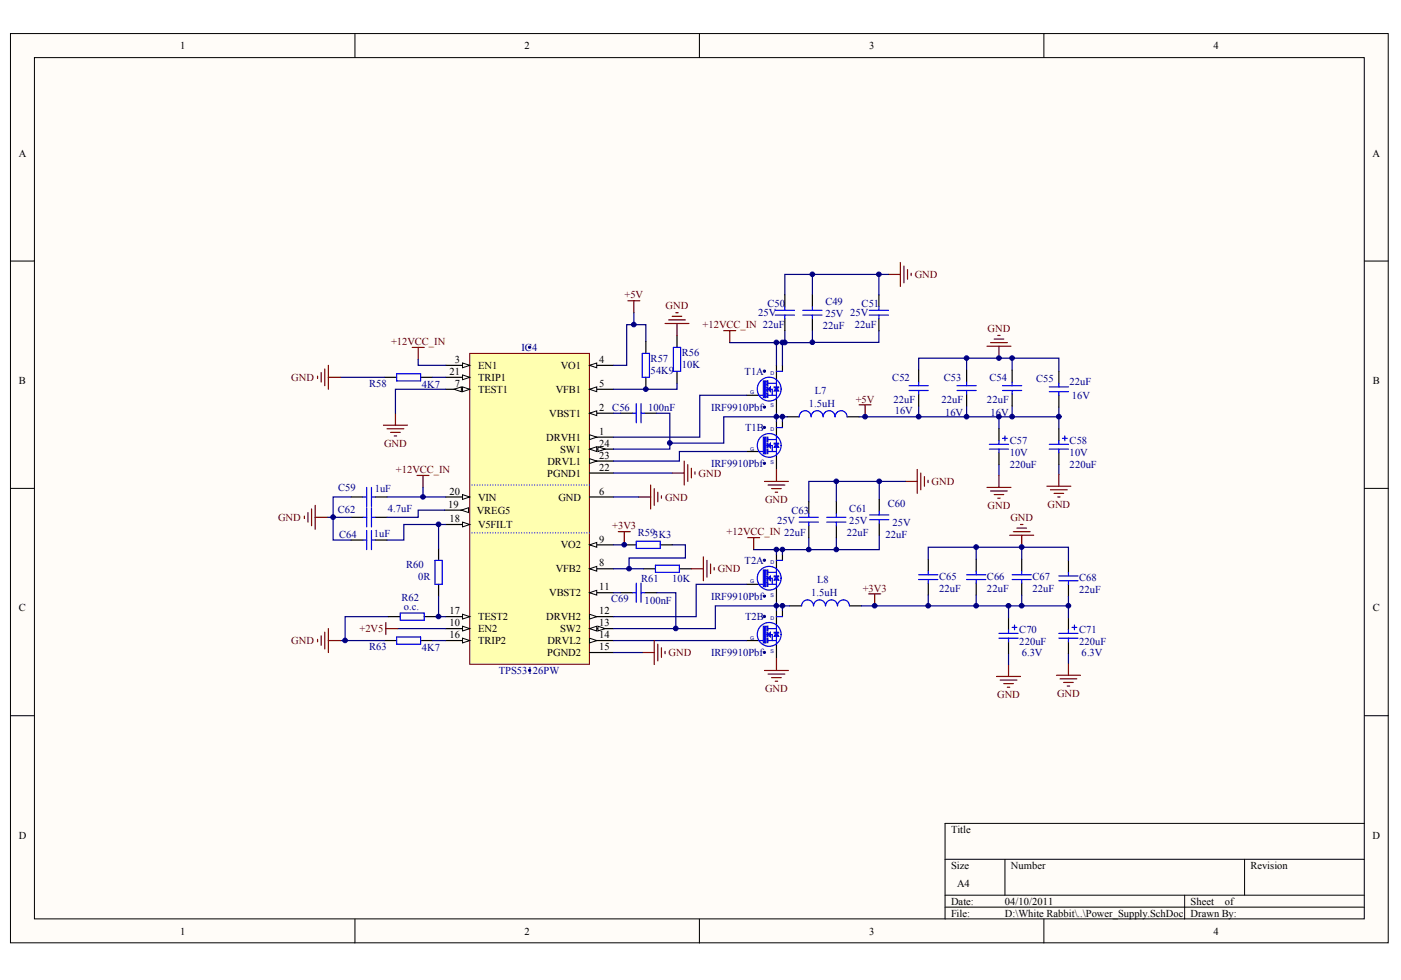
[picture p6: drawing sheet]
<svg xmlns="http://www.w3.org/2000/svg" width="289mm" height="202mm" viewBox="0 0 289 202" stroke-linecap="round" stroke-linejoin="round" font-family="sans-serif">
<defs><g id="words">
<g font-size="2.2">
<text x="37.1" y="10.1">1</text>
<text x="108.2" y="10.1">2</text>
<text x="179.2" y="10.1">3</text>
<text x="250.3" y="10.1">4</text>
<text x="3.9" y="32.3">A</text>
<text x="283.1" y="32.3">A</text>
<text x="92.7" y="77.3">21</text>
<text x="93.8" y="74.9">3</text>
<text x="98.6" y="76.1">EN1</text>
<text x="115.6" y="76.1">VO1</text>
<text x="123.6" y="74.9">4</text>
<text x="3.9" y="79.2">B</text>
<text x="93.8" y="79.8">7</text>
<text x="98.6" y="81">TEST1</text>
<text x="98.6" y="78.6">TRIP1</text>
<text x="114.6" y="81">VFB1</text>
<text x="123.6" y="79.8">5</text>
<text x="283.1" y="79.2">B</text>
<text x="113.3" y="86">VBST1</text>
<text x="123.6" y="89.7">1</text>
<text x="123.6" y="84.8">2</text>
<text x="112.7" y="90.9">DRVH1</text>
<text x="112.9" y="95.9">DRVL1</text>
<text x="115.5" y="93.4">SW1</text>
<text x="123.6" y="94.6">23</text>
<text x="123.6" y="92.2">24</text>
<text x="112.8" y="98.3">PGND1</text>
<text x="123.6" y="97.1">22</text>
<text x="92.4" y="104.7">19</text>
<text x="92.7" y="107.7">18</text>
<text x="92.7" y="102">20</text>
<text x="98.4" y="106">VREG5</text>
<text x="98.6" y="103.3">VIN</text>
<text x="115.2" y="103.3">GND</text>
<text x="123.6" y="102">6</text>
<text x="98.6" y="108.9">V5FILT</text>
<text x="115.6" y="113.1">VO2</text>
<text x="123.6" y="111.9">9</text>
<text x="114.6" y="118.1">VFB2</text>
<text x="123.6" y="116.8">8</text>
<text x="113.3" y="123">VBST2</text>
<text x="123.6" y="121.8">11</text>
<text x="3.9" y="126.1">C</text>
<text x="92.7" y="129.2">10</text>
<text x="92.7" y="131.6">16</text>
<text x="92.7" y="126.7">17</text>
<text x="98.6" y="130.4">EN2</text>
<text x="98.6" y="127.9">TEST2</text>
<text x="112.7" y="127.9">DRVH2</text>
<text x="115.5" y="130.4">SW2</text>
<text x="123.6" y="126.7">12</text>
<text x="123.6" y="129.2">13</text>
<text x="123.6" y="131.6">14</text>
<text x="283.1" y="126.1">C</text>
<text x="98.6" y="132.9">TRIP2</text>
<text x="112.8" y="135.3">PGND2</text>
<text x="112.9" y="132.9">DRVL2</text>
<text x="123.6" y="134.1">15</text>
<text x="3.9" y="173">D</text>
<text x="196.1" y="171.8">Title</text>
<text x="283.1" y="173">D</text>
<text x="196.1" y="179.2">Size</text>
<text x="208.5" y="179.2">Number</text>
<text x="257.9" y="179.2">Revision</text>
<text x="197.4" y="182.9">A4</text>
<text x="196.1" y="186.6">Date:</text>
<text x="196.1" y="189.1">File:</text>
<text x="207.2" y="186.6">04/10/2011</text>
<text x="207.2" y="189.1">D:\White Rabbit\..\Power_Supply.SchDoc</text>
<text x="245.5" y="186.6">Sheet</text>
<text x="245.5" y="189.1">Drawn By:</text>
<text x="252.6" y="186.6">of</text>
<text x="37.1" y="192.8">1</text>
<text x="108.2" y="192.8">2</text>
<text x="179.2" y="192.8">3</text>
<text x="250.3" y="192.8">4</text>
</g>
<g font-size="2.2" fill="#800000">
<text x="188.6" y="57.4">GND</text>
<text x="128.8" y="61.6">+5V</text>
<text x="137.3" y="63.8">GND</text>
<text x="80.6" y="71.2">+12VCC_IN</text>
<text x="144.9" y="67.7">+12VCC_IN 22uF</text>
<text x="203.7" y="68.5">GND</text>
<text x="60.1" y="78.6">GND</text>
<text x="176.5" y="83">+5V</text>
<text x="79.2" y="92.1">GND</text>
<text x="81.6" y="97.6">+12VCC_IN</text>
<text x="144.1" y="98.3">GND</text>
<text x="192.1" y="100.1">GND</text>
<text x="57.3" y="107.5">GND</text>
<text x="137.1" y="103.3">GND</text>
<text x="157.8" y="103.7">GND</text>
<text x="203.7" y="104.9">GND</text>
<text x="208.4" y="107.5">GND</text>
<text x="216" y="104.7">GND</text>
<text x="126.3" y="109.2">+3V3</text>
<text x="149.8" y="110.4">+12VCC_IN 22uF</text>
<text x="148" y="118.1">GND</text>
<text x="177.9" y="122">+3V3</text>
<text x="74.1" y="130.4">+2V5</text>
<text x="60.1" y="132.9">GND</text>
<text x="137.9" y="135.3">GND</text>
<text x="157.8" y="142.7">GND</text>
<text x="205.6" y="143.9">GND</text>
<text x="218" y="143.7">GND</text>
</g>
<g font-size="2.2" fill="#000080">
<text x="156.3" y="65.3">25V</text>
<text x="158.3" y="63.4">C50</text>
<text x="170.2" y="65.4">25V 25V</text>
<text x="170.2" y="63">C49</text>
<text x="177.7" y="63.4">C51</text>
<text x="169.7" y="67.8">22uF</text>
<text x="176.3" y="67.7">22uF</text>
<text x="107.5" y="72.4">IC4</text>
<text x="134.2" y="77.1">54K9</text>
<text x="134.2" y="74.6">R57</text>
<text x="140.6" y="75.9">10K</text>
<text x="140.6" y="73.4">R56</text>
<text x="153.6" y="77.3">T1A</text>
<text x="76.1" y="79.8">R58</text>
<text x="87" y="80.1">4K7</text>
<text x="168" y="81.3">L7</text>
<text x="184" y="78.6">C52</text>
<text x="184.3" y="83">22uF</text>
<text x="194.2" y="83">22uF</text>
<text x="194.6" y="78.6">C53</text>
<text x="203.5" y="83">22uF</text>
<text x="204" y="78.6">C54</text>
<text x="213.7" y="78.8">C55</text>
<text x="220.6" y="79.4">22uF</text>
<text x="221" y="82.3">16V</text>
<text x="126.3" y="84.8">C56</text>
<text x="133.7" y="84.8">100nF</text>
<text x="146.6" y="84.8">IRF9910Pbf</text>
<text x="153.7" y="88.9">T1B</text>
<text x="166.8" y="84">1.5uH</text>
<text x="184.5" y="85.5">16V</text>
<text x="194.9" y="85.7">16V</text>
<text x="204.3" y="85.7">16V</text>
<text x="208.2" y="94.1">10V</text>
<text x="208.2" y="91.7">C57</text>
<text x="220.6" y="94.1">10V</text>
<text x="220.6" y="91.7">C58</text>
<text x="69.8" y="101.2">C59</text>
<text x="77.3" y="101.5">1uF</text>
<text x="146.6" y="96.4">IRF9910Pbf</text>
<text x="208.2" y="96.6">220uF</text>
<text x="220.6" y="96.6">220uF</text>
<text x="69.7" y="105.7">C62</text>
<text x="80" y="105.6">4.7uF</text>
<text x="163.2" y="106.1">C63</text>
<text x="175.1" y="105.7">C61</text>
<text x="183.1" y="104.6">C60</text>
<text x="69.9" y="110.9">C64</text>
<text x="77.1" y="110.7">1uF</text>
<text x="131.5" y="110.5">R593K3</text>
<text x="160.2" y="108">25V</text>
<text x="174.7" y="110.5">22uF</text>
<text x="175.1" y="108.1">25V</text>
<text x="182.6" y="111">22uF</text>
<text x="184.1" y="108.5">25V</text>
<text x="83.8" y="117.1">R60</text>
<text x="86.2" y="119.6">0R</text>
<text x="153.6" y="116.3">T2A</text>
<text x="193.7" y="119.6">C65</text>
<text x="203.5" y="119.6">C66</text>
<text x="212.9" y="119.6">C67</text>
<text x="222.6" y="119.8">C68</text>
<text x="82.8" y="124">R62</text>
<text x="83.3" y="125.7">o.c.</text>
<text x="126" y="124.2">C69</text>
<text x="132.2" y="120">R61</text>
<text x="132.9" y="124.5">100nF</text>
<text x="138.6" y="120">10K</text>
<text x="146.6" y="123.7">IRF9910Pbf</text>
<text x="167.3" y="123">1.5uH</text>
<text x="168.5" y="120.3">L8</text>
<text x="193.7" y="122">22uF</text>
<text x="203.5" y="122">22uF</text>
<text x="212.9" y="122">22uF</text>
<text x="222.6" y="122.3">22uF</text>
<text x="153.7" y="127.9">T2B</text>
<text x="210.2" y="130.7">C70</text>
<text x="222.6" y="130.7">C71</text>
<text x="76.1" y="134.1">R63</text>
<text x="87" y="134.4">4K7</text>
<text x="146.6" y="135.3">IRF9910Pbf</text>
<text x="210.2" y="133.1">220uF</text>
<text x="210.7" y="135.3">6.3V</text>
<text x="222.6" y="133.1">220uF</text>
<text x="223.1" y="135.3">6.3V</text>
<text x="102.8" y="139">TPS53126PW</text>
</g>
<g font-size="1.1" fill="#000080">
<text x="158.9" y="77.4">D</text>
<text x="154.7" y="81.3">G</text>
<text x="158.9" y="84">S</text>
<text x="158.9" y="89">D</text>
<text x="154.7" y="92.9">G</text>
<text x="158.9" y="95.6">S</text>
<text x="158.9" y="116.4">D</text>
<text x="154.7" y="120.3">G</text>
<text x="158.9" y="123">S</text>
<text x="154.7" y="131.9">G</text>
<text x="158.9" y="128">D</text>
<text x="158.9" y="134.6">S</text>
</g>
</g></defs>
<g fill="#fffcf8" stroke="#000" stroke-width=".21">
<path d="M2.2 6.9h284.1v187.6h-284.1z"/>
<path d="M7.1 11.9h274.3v177.6h-274.3z"/>
</g>
<g fill="none" stroke="#000" stroke-width=".21">
<path d="M73.2 6.9v5M144.2 6.9v5M215.3 6.9v5M2.2 53.8h4.9M281.4 53.8h4.9M2.2 100.7h4.9M281.4 100.7h4.9M2.2 147.6h4.9M281.4 147.6h4.9M194.9 177.2h86.5M207.2 177.2v7.4M256.7 177.2v7.4"/>
<path d="M281.4 169.8h-86.5v19.8M73.2 189.6v4.9M144.2 189.6v4.9M194.9 184.6h86.5M194.9 187.1h86.5M215.3 189.6v4.9M244.3 184.6v5"/>
</g>
<g fill="none" stroke="#800000" stroke-width=".25">
<path d="M183.2 56.6h2.5M185.7 54.1v5M186.4 54.9v3.4M187.2 55.6v2M187.9 56.4v.5M149.3 68.2h2.4M150.5 68.2v2.5M203.5 71.4h5M204.3 70.7h3.4M205 69.9h2M205.8 69.2h.5M206 71.4v2.5"/>
<path d="M177.2 83.5h2.4M178.4 83.5v2.5M179.2 122.5h2.4M180.4 122.5v2.5M205.5 139.5h5M208 137.1v2.4M217.9 139.3h4.9M220.3 136.8v2.5M206.3 140.3h3.4M207 141h2M207.7 141.8h.5M218.6 140h3.5"/>
<path d="M219.4 140.8h1.9M220.1 141.5h.5"/>
</g>
<g fill="none" stroke="#000080" stroke-width=".25">
<path d="M167.5 56.6h-5.6v4.2M189.5 76.3v-2.4h28.9v2.7M199.3 73.9v2.4M208.7 73.9v2.4M189.5 83.8v2.2M199.3 83.8v2.2M206 95.8v2.3M208.7 83.8v2.2M218.4 84v4.4M218.4 95.8v2M210.7 112.9v2.4M201.3 122.7v2.3"/>
<path d="M208 134.8v2.3M210.7 122.7v2.3M220.3 123v4.4M220.3 134.8v2"/>
</g>
<g fill="none" stroke="#000" stroke-width=".25">
<path d="M139.6 69.2v2.5M139.6 76.6v2.5M162.3 86h2.5M174.7 86h2.5M191.4 115.3v2.5M201.3 115.3v2.5M210.7 115.3v2.5M220.3 115.6v2.5M191.4 120.3v2.4M201.3 120.3v2.4M208 127.4v2.5M208 132.4v2.4"/>
<path d="M210.7 120.3v2.4M220.3 120.5v2.5M220.3 127.4v2.5M220.3 132.4v2.4"/>
</g>
<g fill="none" stroke="#00f" stroke-width=".25">
<path d="M138.9 71.7h1.5v4.9h-1.5zM167.3 86a1.22 1.22 0 0 0-1.3-1.3 1.22 1.22 0 0 0-1.2 1.3M169.7 86a1.22 1.22 0 0 0-1.2-1.3 1.22 1.22 0 0 0-1.2 1.3M172.2 86a1.22 1.22 0 0 0-1.2-1.3 1.22 1.22 0 0 0-1.2 1.3M174.7 86a1.22 1.22 0 0 0-1.2-1.3 1.22 1.22 0 0 0-1.3 1.3M189.5 119.5h3.9M189.5 118.6h3.9M191.4 117.8v.8M191.4 119.5v.8M199.3 119.5h4M199.3 118.6h4M201.3 117.8v.8"/>
<path d="M201.3 119.5v.8M208.7 119.5h4M208.7 118.6h4M210.7 117.8v.8M210.7 119.5v.8M218.4 118.8h3.9M218.4 119.8h3.9M220.3 118.1v.7M220.3 119.8v.7M206 130.6h4M206 131.6h4M208 129.9v.7"/>
<path d="M208 131.6v.8M208.7 129.4h1M209.2 128.9v1M218.4 130.6h3.9M218.4 131.6h3.9M220.3 129.9v.7M220.3 131.6v.8M221.1 129.4h1M221.6 128.9v1"/>
</g>
<path d="M96.9 72.9h24.7v64.1h-24.7z" fill="#ffffb0" stroke="#800000" stroke-width=".21"/>
<path d="M121.6 75.4h4.9" fill="none" stroke="#000" stroke-width=".25"/>
<path d="M121.6 75.4l1.5-.5v1z" fill="#fffcf8" stroke="#000" stroke-width=".21"/>
<path d="M121.6 80.3h4.9" fill="none" stroke="#000" stroke-width=".25"/>
<path d="M121.6 80.3l1.5-.5v1z" fill="#fffcf8" stroke="#000" stroke-width=".21"/>
<path d="M91.9 80.3h5M121.6 102.5h4.9" fill="none" stroke="#000" stroke-width=".25"/>
<g fill="#fffcf8" stroke="#000" stroke-width=".21">
<path d="M95.4 79.8l1.5 .5-1.5 .5z"/>
<path d="M93.7 80.3l1.4-.5v1z"/>
</g>
<path d="M121.6 117.3h4.9" fill="none" stroke="#000" stroke-width=".25"/>
<path d="M121.6 117.3l1.5-.5v1z" fill="#fffcf8" stroke="#000" stroke-width=".21"/>
<path d="M121.6 112.4h4.9" fill="none" stroke="#000" stroke-width=".25"/>
<path d="M121.6 112.4l1.5-.5v1z" fill="#fffcf8" stroke="#000" stroke-width=".21"/>
<path d="M91.9 129.7h5" fill="none" stroke="#000" stroke-width=".25"/>
<path d="M95.4 129.2l1.5 .5-1.5 .5z" fill="#fffcf8" stroke="#000" stroke-width=".21"/>
<path d="M121.6 122.3h4.9" fill="none" stroke="#000" stroke-width=".25"/>
<path d="M121.6 122.3l1.5-.5v.9z" fill="#fffcf8" stroke="#000" stroke-width=".21"/>
<path d="M121.6 127.2h4.9" fill="none" stroke="#000" stroke-width=".25"/>
<path d="M121.6 126.7l1.5 .5-1.5 .5z" fill="#fffcf8" stroke="#000" stroke-width=".21"/>
<path d="M121.6 129.7h4.9" fill="none" stroke="#000" stroke-width=".25"/>
<g fill="#fffcf8" stroke="#000" stroke-width=".21">
<path d="M121.6 129.7l1.5-.5v1z"/>
<path d="M123.3 129.2l1.5 .5-1.5 .5z"/>
</g>
<path d="M121.6 132.1h4.9" fill="none" stroke="#000" stroke-width=".25"/>
<path d="M121.6 131.6l1.5 .5-1.5 .5z" fill="#fffcf8" stroke="#000" stroke-width=".21"/>
<path d="M91.9 132.1h5M121.6 134.6h4.9" fill="none" stroke="#000" stroke-width=".25"/>
<path d="M95.4 131.6l1.5 .5-1.5 .5z" fill="#fffcf8" stroke="#000" stroke-width=".21"/>
<path d="M91.9 127.2h5" fill="none" stroke="#000" stroke-width=".25"/>
<path d="M95.4 126.7l1.5 .5-1.5 .5z" fill="#fffcf8" stroke="#000" stroke-width=".21"/>
<path d="M91.9 108.2h5" fill="none" stroke="#000" stroke-width=".25"/>
<path d="M95.4 107.7l1.5 .5-1.5 .5z" fill="#fffcf8" stroke="#000" stroke-width=".21"/>
<path d="M91.7 105.2h4.9" fill="none" stroke="#000" stroke-width=".25"/>
<path d="M95.1 105.2l1.5-.5v1z" fill="#fffcf8" stroke="#000" stroke-width=".21"/>
<path d="M91.9 102.5h5" fill="none" stroke="#000" stroke-width=".25"/>
<path d="M95.4 102l1.5 .5-1.5 .5z" fill="#fffcf8" stroke="#000" stroke-width=".21"/>
<path d="M91.9 77.8h5" fill="none" stroke="#000" stroke-width=".25"/>
<path d="M95.4 77.3l1.5 .5-1.5 .5z" fill="#fffcf8" stroke="#000" stroke-width=".21"/>
<path d="M121.6 97.6h4.9M121.6 95.1h4.9" fill="none" stroke="#000" stroke-width=".25"/>
<path d="M121.6 94.6l1.5 .5-1.5 .5z" fill="#fffcf8" stroke="#000" stroke-width=".21"/>
<path d="M121.6 92.6h4.9" fill="none" stroke="#000" stroke-width=".25"/>
<g fill="#fffcf8" stroke="#000" stroke-width=".21">
<path d="M121.6 92.6l1.5-.5v1z"/>
<path d="M123.3 92.1l1.5 .5-1.5 .5z"/>
</g>
<path d="M121.6 90.2h4.9" fill="none" stroke="#000" stroke-width=".25"/>
<path d="M121.6 89.7l1.5 .5-1.5 .5z" fill="#fffcf8" stroke="#000" stroke-width=".21"/>
<path d="M121.6 85.2h4.9" fill="none" stroke="#000" stroke-width=".25"/>
<path d="M121.6 85.2l1.5-.5v1z" fill="#fffcf8" stroke="#000" stroke-width=".21"/>
<path d="M91.9 75.4h5" fill="none" stroke="#000" stroke-width=".25"/>
<path d="M95.4 74.9l1.5 .5-1.5 .5z" fill="#fffcf8" stroke="#000" stroke-width=".21"/>
<path d="M121.6 100h-24.7M121.6 109.9h-24.7" fill="none" stroke="#00f" stroke-width=".25" stroke-dasharray="0 .5"/>
<g fill="#000080" stroke="#000080" stroke-width=".21">
<circle cx="109.2" cy="71.6" r=".23"/>
<circle cx="109.2" cy="138.3" r=".23"/>
<circle cx="157.6" cy="76.6" r=".23"/>
<circle cx="157.6" cy="84" r=".23"/>
<circle cx="157.6" cy="88.2" r=".23"/>
<circle cx="157.6" cy="95.6" r=".23"/>
<circle cx="157.6" cy="115.6" r=".23"/>
<circle cx="157.6" cy="123" r=".23"/>
<circle cx="157.6" cy="127.2" r=".23"/>
<circle cx="157.6" cy="134.6" r=".23"/>
<circle cx="68.7" cy="106.7" r=".48"/>
<circle cx="71.2" cy="132.1" r=".48"/>
<circle cx="87.2" cy="102.5" r=".48"/>
<circle cx="90.4" cy="127.2" r=".48"/>
<circle cx="90.4" cy="108.2" r=".48"/>
<circle cx="128.7" cy="112.4" r=".48"/>
<circle cx="129.7" cy="117.3" r=".48"/>
<circle cx="130.7" cy="66.9" r=".48"/>
<circle cx="133.2" cy="80.3" r=".48"/>
<circle cx="138.1" cy="91.4" r=".48"/>
<circle cx="139.4" cy="129.6" r=".48"/>
<circle cx="160.1" cy="124.9" r=".48"/>
<circle cx="160.1" cy="113.3" r=".48"/>
<circle cx="160.1" cy="85.9" r=".48"/>
<circle cx="160.1" cy="70.6" r=".48"/>
<circle cx="161.4" cy="124.9" r=".48"/>
<circle cx="161.4" cy="113.3" r=".48"/>
<circle cx="161.3" cy="85.9" r=".48"/>
<circle cx="161.3" cy="70.6" r=".48"/>
<circle cx="161.8" cy="70.6" r=".48"/>
<circle cx="166.8" cy="113.3" r=".48"/>
<circle cx="167.5" cy="70.6" r=".48"/>
<circle cx="167.5" cy="56.6" r=".48"/>
<circle cx="172.5" cy="113.3" r=".48"/>
<circle cx="172.5" cy="99.3" r=".48"/>
<circle cx="178.4" cy="85.9" r=".48"/>
<circle cx="180.4" cy="124.9" r=".48"/>
<circle cx="181.2" cy="56.6" r=".48"/>
<circle cx="181.3" cy="99.3" r=".48"/>
<circle cx="189.4" cy="85.9" r=".48"/>
<circle cx="191.4" cy="124.9" r=".48"/>
<circle cx="199.3" cy="85.9" r=".48"/>
<circle cx="199.3" cy="73.9" r=".48"/>
<circle cx="201.3" cy="124.9" r=".48"/>
<circle cx="201.3" cy="112.8" r=".48"/>
<circle cx="206" cy="85.9" r=".48"/>
<circle cx="206" cy="73.9" r=".48"/>
<circle cx="208" cy="124.9" r=".48"/>
<circle cx="208.7" cy="85.9" r=".48"/>
<circle cx="208.7" cy="73.9" r=".48"/>
<circle cx="210.7" cy="124.9" r=".48"/>
<circle cx="210.7" cy="112.8" r=".48"/>
<circle cx="218.4" cy="85.9" r=".48"/>
<circle cx="220.3" cy="124.9" r=".48"/>
</g>
<g fill="none" stroke="#000" stroke-width=".25">
<path d="M79.3 77.8h2.5M86.7 77.8h2.5M133.2 70.4v2.5M133.2 77.8v2.5M160.1 75.4v2.9M161.4 75.4v1.2M161.9 60.8v2.5M161.9 65.7v2.5M167.5 60.8v2.5M167.5 65.7v2.5M181.3 60.8v2.5M181.3 65.7v2.5"/>
<path d="M189.5 76.3v2.5M199.3 76.3v2.5M208.7 76.3v2.5M218.4 76.6v2.5M128 85.2h2.5M132.9 85.2h2.5M153.9 81.5h2.5M153.9 93.1h2.5M160.1 82.3v2.9M160.1 87v2.9M160.1 93.9v2.9M161.4 87v1.2"/>
<path d="M189.5 81.3v2.5M199.3 81.3v2.5M206 88.4v2.5M206 93.4v2.4M208.7 81.3v2.5M218.4 81.5v2.5M218.4 88.4v2.5M218.4 93.4v2.4M72.4 102.5h2.5M72.4 111.4h2.5M72.4 106.7h2.5M77.3 102.5h2.5"/>
<path d="M77.3 111.4h2.5M77.3 106.7h2.5M90.4 113.1v2.5M128.7 112.4h2.5M132.7 117.3h2.5M136.2 112.4h2.4M140.1 117.3h2.5M160.1 114.4v2.9M161.4 114.4v1.2M166.8 103.5v2.5M166.8 108.4v2.5M172.5 103.5v2.5"/>
<path d="M172.5 108.4v2.5M181.3 103v2.5M181.3 107.9v2.5M79.3 132.1h2.5M80.1 127.2h2.4M86.7 132.1h2.5M87.5 127.2h2.5M90.4 120.5v2.5M128 122.3h2.5M132.9 122.3h2.5M153.9 120.5h2.5M153.9 132.1h2.5"/>
<path d="M160.1 121.3v2.9M160.1 126v2.9M160.1 132.9v2.9M161.4 126v1.2M162.8 125h2.5M175.2 125h2.5"/>
</g>
<g fill="#00f" stroke="#00f" stroke-width=".21">
<path d="M160.1 79.8l.5 .9h-1z"/>
<path d="M158.4 80.3l.5-.5v1z"/>
<path d="M160.1 91.4l.5 .9h-1z"/>
<path d="M158.4 91.9l.5-.5v1z"/>
<path d="M160.1 118.8l.5 .9h-1z"/>
<path d="M158.4 119.3l.5-.5v1z"/>
<path d="M160.1 130.4l.5 .9h-1z"/>
<path d="M158.4 130.9l.5-.5v1z"/>
<path d="M157.4 78.6h.5v3.4h-.5z" fill-rule="evenodd"/>
<path d="M157.4 90.2h.5v3.4h-.5z" fill-rule="evenodd"/>
<path d="M157.4 117.6h.5v3.4h-.5z" fill-rule="evenodd"/>
<path d="M157.4 129.2h.5v3.4h-.5z" fill-rule="evenodd"/>
</g>
<g fill="none" stroke="#00f" stroke-width=".25">
<path d="M81.8 77.1h4.9v1.5h-4.9zM132.5 72.9h1.4v4.9h-1.4zM158.4 79.1h1.7M159.9 64h3.9M159.9 65h3.9M160.1 78.3v4M160.1 76.6h1.3M161.9 63.3v.7M161.9 65v.7M165.6 64h3.9M165.6 65h3.9M167.5 63.3v.7"/>
<path d="M167.5 65v.7M179.3 64h3.9M179.3 65h3.9M181.3 63.3v.7M181.3 65v.7M187.5 79.6h3.9M189.5 78.8v.8M197.4 79.6h3.9M199.3 78.8v.8M206.8 79.6h3.9M208.7 78.8v.8M216.4 79.8h3.9"/>
<path d="M218.4 79.1v.7M130.5 85.2h.7M131.2 83.3v3.9M132.2 83.3v3.9M132.2 85.2h.7M156.4 81.5h1M156.4 93.1h1M158.3 80.3h1v1.2M158.3 91.9h1v1.2M158.4 81.5h1.7M158.4 90.7h1.7M158.4 93.1h1.7"/>
<path d="M160.1 89.9v4M160.1 88.2h1.3M187.5 80.5h3.9M189.5 80.5v.8M197.4 80.5h3.9M199.3 80.5v.8M204 91.7h4M204 92.6h4M206 90.9v.8M206 92.6v.8M206.8 90.4h.9M206.8 80.5h3.9"/>
<path d="M207.2 89.9v1M208.7 80.5v.8M216.4 91.7h3.9M216.4 92.6h3.9M216.4 80.8h3.9M218.4 80.8v.7M218.4 90.9v.8M218.4 92.6v.8M219.1 90.4h1M219.6 89.9v1M74.9 102.5h.7M74.9 111.4h.7"/>
<path d="M74.9 106.7h.7M75.6 100.5v4M75.6 104.7v4M75.6 109.4v4M76.6 100.5v4M76.6 104.7v4M76.6 109.4v4M76.6 102.5h.7M76.6 111.4h.7M76.6 106.7h.7M89.7 115.6h1.5v4.9h-1.5zM131.2 111.6h5v1.5h-5z"/>
<path d="M135.2 116.6h4.9v1.5h-4.9zM158.3 119.3h1v1.2M158.4 118.1h1.7M160.1 117.3v4M160.1 115.6h1.3M164.8 106.7h4M164.8 107.7h4M166.8 106v.7M166.8 107.7v.7M170.5 106.7h4M170.5 107.7h4M172.5 106v.7"/>
<path d="M172.5 107.7v.7M179.3 106.2h4M179.3 107.2h4M181.3 105.5v.7M181.3 107.2v.7M81.8 131.4h4.9v1.5h-4.9zM82.5 126.5h5v1.4h-5zM130.5 122.3h.7M131.2 120.3v3.9M132.2 120.3v3.9M132.2 122.3h.7M156.4 120.5h1"/>
<path d="M156.4 132.1h1M158.3 130.9h1v1.2M158.4 120.5h1.7M158.4 129.7h1.7M158.4 132.1h1.7M160.1 128.9v4M160.1 127.2h1.3M175.2 125a1.24 1.24 0 0 0-1.3-1.3 1.24 1.24 0 0 0-1.2 1.3 1.24 1.24 0 0 0-1.2-1.3 1.24 1.24 0 0 0-1.3 1.3 1.24 1.24 0 0 0-1.2-1.3 1.24 1.24 0 0 0-1.2 1.3 1.22 1.22 0 0 0-1.3-1.3 1.22 1.22 0 0 0-1.2 1.3"/>
<circle cx="158.6" cy="80.3" r="2.46"/>
<circle cx="158.6" cy="91.9" r="2.45"/>
<circle cx="158.6" cy="119.3" r="2.45"/>
<circle cx="158.6" cy="130.9" r="2.46"/>
</g>
<g fill="#00f" stroke="#00f" stroke-width=".21">
<path d="M158.1 79.8h.3v.9h-.3z"/>
<path d="M158.1 78.5h.3v1h-.3z"/>
<path d="M158.1 81h.3v1h-.3z"/>
<path d="M159.6 79.8h1v.2h-1z"/>
<path d="M158.1 91.4h.3v.9h-.3z"/>
<path d="M158.1 90.2h.3v.9h-.3z"/>
<path d="M158.1 92.6h.3v1h-.3z"/>
<path d="M159.6 91.4h1v.2h-1z"/>
<path d="M158.1 118.8h.3v.9h-.3z"/>
<path d="M158.1 117.6h.3v.9h-.3z"/>
<path d="M158.1 120h.3v1h-.3z"/>
<path d="M159.6 118.8h1v.2h-1z"/>
<path d="M158.1 130.4h.3v.9h-.3z"/>
<path d="M158.1 129.1h.3v1h-.3z"/>
<path d="M158.1 131.6h.3v1h-.3z"/>
<path d="M159.6 130.4h1v.2h-1z"/>
</g>
<g fill="none" stroke="#000080" stroke-width=".25">
<path d="M181.3 56.6v4.2M183.2 56.6h-15.7v4.2M70.2 77.8h9.1M86.2 74.1v1.3h5.7M89.2 77.8h2.7M130.7 64.5v2.5M133.2 70.4v-3.4h-4v8.4h-2.7M139.6 79.1v1.2h-13.1M160.1 70.7v4.7M161.4 70.7v4.7M161.9 68.2v2.5M167.5 68.2v2.5h-17"/>
<path d="M181.3 68.2v2.4h-13.8M91.9 80.3h-10.3v4.9M126.5 97.6h12.1M126.5 85.2h1.5M135.4 85.2h2.7v6.2M138.1 91.4v1.2h-11.6M153.9 93.1h-13.8v2h-13.6M153.9 81.5h-9.6v8.7h-17.8M160.1 85.2v1.8M161.4 86v1M162.3 86h-13v5.4h-11.2M172.5 99.3h-5.7v4.2"/>
<path d="M172.5 99.3h14.2M172.5 99.3v4.2M177.2 86h41.2M181.3 99.3v3.7M206 86v2.4M67.5 106.7h4.9M72.4 102.5h-3.7v8.9h3.7M79.8 102.5h12.1M87.2 100.5v2M90.4 108.2v4.9M91.7 105.2h-5.5v1.5h-6.4M91.9 108.2h-8.6v3.2h-3.5"/>
<path d="M126.5 102.5h5.2M126.5 117.3h6.2M128.7 112.1v.3h-2.2M138.6 112.4h2.7v2.7h-11.6v2.2M155.4 113.4h17.1M160.1 113.4v1M161.4 113.4v1M166.8 110.9v2.5M172.5 110.9v2.5M181.3 110.4v3h-8.8M191.4 115.3v-2.4h28.9v2.7M201.3 112.9v2.4"/>
<path d="M70.2 132.1h9.1M80.1 127.2h-8.9v4.9M82 129.7h9.9M89.2 132.1h2.7M90 127.2h1.9M90.4 123v4.2M126.5 132.1h27.4M126.5 122.3h1.5M126.5 134.6h6M135.4 122.3h4v7.4M153.9 120.5h-10.3v6.7h-17.1M160.1 124.2v1.8"/>
<path d="M161.4 125v1M162.8 125h-15.3v4.7h-21M177.7 125h42.6M191.4 122.7v2.3M208 125v2.4"/>
</g>
<g fill="none" stroke="#800000" stroke-width=".25">
<path d="M65.5 77.6v.5M66.2 76.8v2M67 76.1v3.5M67.7 75.4v4.9M67.7 77.8h2.5M85 71.7h2.5M86.2 71.7v2.4M129.5 62h2.5M130.7 62v2.5M137.1 66.7h5M137.9 66h3.4M138.6 65.2h2"/>
<path d="M139.4 64.5h.5M139.6 66.7v2.5M79.1 87.7h4.9M79.8 88.4h3.5M80.6 89.2h1.9M81.3 89.9h.5M81.6 85.2v2.5M86 98.1h2.5M87.2 98.1v2.4M138.6 97.6h2.5M141.1 95.1v4.9M141.8 95.8v3.5"/>
<path d="M142.6 96.6v2M143.3 97.3v.5M157.7 99.3h4.9M160.1 96.8v2.5M186.7 99.3h2.5M189.2 96.8v5M189.9 97.6v3.4M190.6 98.3v2M191.4 99.1v.4M206 98.1v2.4M218.4 97.8v2.5M62.8 106.5v.5"/>
<path d="M63.5 105.7v2M64.3 105v3.4M65 104.2v5M65 106.7h2.5M127.5 109.7h2.5M128.7 109.7v2.4M131.7 102.5h2.5M134.2 100v5M134.9 100.8v3.4M135.7 101.5v2M136.4 102.3v.5M142.6 117.3h2.5"/>
<path d="M145.1 114.9v4.9M145.8 115.6v3.4M146.5 116.3v2M147.3 117.1v.5M154.2 110.9h2.5M155.4 110.9v2.5M158.4 100h3.5M159.1 100.8h2M159.9 101.5h.5M203.5 100.5h5M204.3 101.3h3.4M205 102h2"/>
<path d="M205.8 102.8h.5M208.2 110.4h5M209 109.7h3.4M209.7 108.9h2M210.5 108.2h.5M210.7 110.4v2.5M215.9 100.3h4.9M216.6 101h3.5M217.4 101.8h2M218.1 102.5h.5M65.5 131.9v.5M66.2 131.1v2"/>
<path d="M67 130.4v3.5M67.7 129.7v4.9M67.7 132.1h2.5M79.6 128.4v2.5M79.6 129.7h2.4M132.5 134.6h2.4M134.9 132.1v5M135.7 132.9v3.4M136.4 133.6v2M137.1 134.3v.5M157.7 138.3h4.9M158.4 139h3.5"/>
<path d="M159.1 139.8h2M160.1 135.8v2.5M159.9 140.5h.5"/>
</g>
<use href="#words"/>
</svg>
